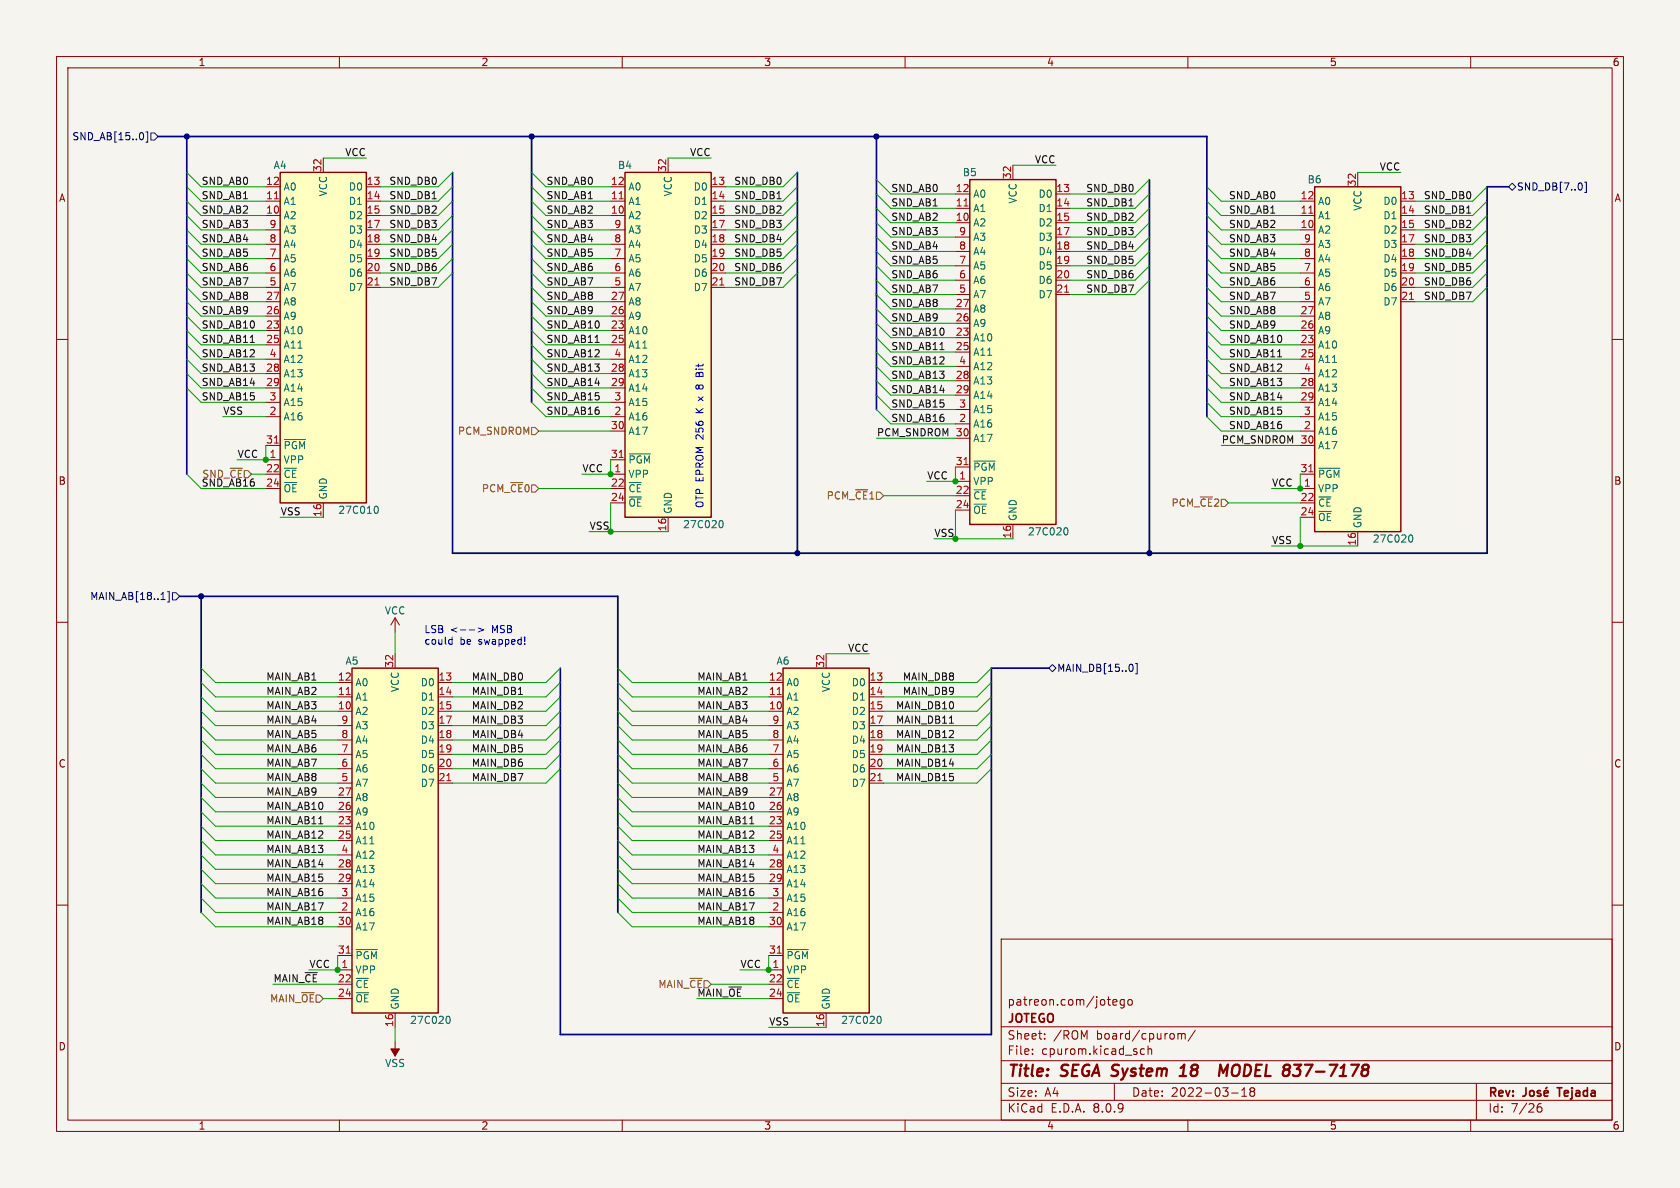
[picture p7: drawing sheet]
<svg xmlns="http://www.w3.org/2000/svg" width="297mm" height="210mm" viewBox="0 0 297 210" stroke-linecap="round" stroke-linejoin="round" font-family="sans-serif">
<defs><g id="words">
<g font-size="2.8" fill="#840000">
<text x="178" y="190.9">Title:</text>
<text x="187.7" y="190.9">SEGA System</text>
<text x="210.3" y="190.9">18</text>
<text x="218.8" y="190.9">MODEL</text>
<text x="230.9" y="190.9">837-7178</text>
</g>
<g font-size="2.1" fill="#840000">
<text x="178" y="178">patreon.com/jotego</text>
<text x="178" y="184">Sheet:</text>
<text x="178" y="181.2">JOTEGO</text>
<text x="186.2" y="184">/ROM</text>
<text x="193.9" y="184">board/cpurom/</text>
<text x="178" y="186.7">File:</text>
<text x="184.1" y="186.7">cpurom.kicad_sch</text>
<text x="178" y="196.9">KiCad</text>
<text x="178" y="194.1">Size:</text>
<text x="184.7" y="194.1">A4</text>
<text x="185.7" y="196.9">E.D.A.</text>
<text x="193.3" y="196.9">8.0.9</text>
<text x="200" y="194.1">Date:</text>
<text x="207" y="194.1">2022-03-18</text>
<text x="263" y="194.3">Rev:</text>
<text x="263" y="196.9">Id:</text>
<text x="267.1" y="196.9">7/26</text>
<text x="276.1" y="194.3">Tejada</text>
</g>
<g font-size="1.8" fill="#840000">
<text x="35" y="11.9">1</text>
<text x="85" y="11.9">2</text>
<text x="135" y="11.9">3</text>
<text x="185" y="11.9">4</text>
<text x="235" y="11.9">5</text>
<text x="285" y="11.9">6</text>
<text x="10.3" y="35.9">A</text>
<text x="285.3" y="35.9">A</text>
<text x="10.3" y="85.9">B</text>
<text x="285.3" y="85.9">B</text>
<text x="10.3" y="135.9">C</text>
<text x="285.3" y="135.9">C</text>
<text x="10.3" y="185.9">D</text>
<text x="285.3" y="185.9">D</text>
<text x="35" y="199.9">1</text>
<text x="85" y="199.9">2</text>
<text x="135" y="199.9">3</text>
<text x="185" y="199.9">4</text>
<text x="235" y="199.9">5</text>
<text x="285" y="199.9">6</text>
</g>
<g font-size="1.8" fill="#000084">
<text x="12.7" y="25">SND_AB[15..0]</text>
<text x="268.1" y="33.9">SND_DB[7..0]</text>
<text x="15.8" y="106.3">MAIN_AB[18..1]</text>
<text x="186.8" y="119">MAIN_DB[15..0]</text>
</g>
<g font-size="1.8" fill="#0f0f0f">
<text x="60.9" y="27.7">VCC</text>
<text x="121.9" y="27.7">VCC</text>
<text x="182.9" y="28.9">VCC</text>
<text x="35.6" y="35.3">SND_AB1</text>
<text x="35.6" y="32.8">SND_AB0</text>
<text x="68.7" y="32.8">SND_DB0</text>
<text x="68.7" y="35.3">SND_DB1</text>
<text x="96.5" y="35.3">SND_AB1</text>
<text x="96.5" y="32.8">SND_AB0</text>
<text x="129.7" y="32.8">SND_DB0</text>
<text x="129.7" y="35.3">SND_DB1</text>
<text x="157.5" y="34">SND_AB0</text>
<text x="191.9" y="34">SND_DB0</text>
<text x="217.2" y="35.3">SND_AB0</text>
<text x="243.8" y="30.2">VCC</text>
<text x="251.6" y="35.3">SND_DB0</text>
<text x="35.6" y="37.8">SND_AB2</text>
<text x="35.6" y="40.4">SND_AB3</text>
<text x="68.7" y="37.8">SND_DB2</text>
<text x="68.7" y="40.4">SND_DB3</text>
<text x="96.5" y="37.8">SND_AB2</text>
<text x="96.5" y="40.4">SND_AB3</text>
<text x="129.7" y="37.8">SND_DB2</text>
<text x="129.7" y="40.4">SND_DB3</text>
<text x="157.5" y="39.1">SND_AB2</text>
<text x="157.5" y="41.6">SND_AB3</text>
<text x="157.5" y="36.6">SND_AB1</text>
<text x="191.9" y="39.1">SND_DB2</text>
<text x="191.9" y="41.6">SND_DB3</text>
<text x="191.9" y="36.6">SND_DB1</text>
<text x="217.2" y="40.4">SND_AB2</text>
<text x="217.2" y="37.8">SND_AB1</text>
<text x="251.6" y="37.8">SND_DB1</text>
<text x="251.6" y="40.4">SND_DB2</text>
<text x="35.6" y="42.9">SND_AB4</text>
<text x="35.6" y="48">SND_AB6</text>
<text x="35.6" y="45.5">SND_AB5</text>
<text x="68.7" y="48">SND_DB6</text>
<text x="68.7" y="42.9">SND_DB4</text>
<text x="68.7" y="45.5">SND_DB5</text>
<text x="96.5" y="45.5">SND_AB5</text>
<text x="96.5" y="42.9">SND_AB4</text>
<text x="96.5" y="48">SND_AB6</text>
<text x="129.7" y="45.5">SND_DB5</text>
<text x="129.7" y="48">SND_DB6</text>
<text x="129.7" y="42.9">SND_DB4</text>
<text x="157.5" y="44.2">SND_AB4</text>
<text x="157.5" y="46.7">SND_AB5</text>
<text x="191.9" y="44.2">SND_DB4</text>
<text x="191.9" y="46.7">SND_DB5</text>
<text x="217.2" y="42.9">SND_AB3</text>
<text x="217.2" y="48">SND_AB5</text>
<text x="217.2" y="45.5">SND_AB4</text>
<text x="251.6" y="42.9">SND_DB3</text>
<text x="251.6" y="48">SND_DB5</text>
<text x="251.6" y="45.5">SND_DB4</text>
<text x="35.6" y="53.1">SND_AB8</text>
<text x="35.6" y="50.5">SND_AB7</text>
<text x="68.7" y="50.5">SND_DB7</text>
<text x="96.5" y="50.5">SND_AB7</text>
<text x="96.5" y="53.1">SND_AB8</text>
<text x="129.7" y="50.5">SND_DB7</text>
<text x="157.5" y="51.8">SND_AB7</text>
<text x="157.5" y="49.3">SND_AB6</text>
<text x="191.9" y="51.8">SND_DB7</text>
<text x="191.9" y="49.3">SND_DB6</text>
<text x="217.2" y="53.1">SND_AB7</text>
<text x="217.2" y="50.5">SND_AB6</text>
<text x="251.6" y="53.1">SND_DB7</text>
<text x="251.6" y="50.5">SND_DB6</text>
<text x="35.6" y="55.6">SND_AB9</text>
<text x="35.6" y="58.2">SND_AB10</text>
<text x="96.5" y="55.6">SND_AB9</text>
<text x="96.5" y="58.2">SND_AB10</text>
<text x="157.5" y="54.3">SND_AB8</text>
<text x="157.5" y="56.9">SND_AB9</text>
<text x="157.5" y="59.4">SND_AB10</text>
<text x="217.2" y="58.2">SND_AB9</text>
<text x="217.2" y="55.6">SND_AB8</text>
<text x="35.6" y="63.2">SND_AB12</text>
<text x="35.6" y="65.8">SND_AB13</text>
<text x="35.6" y="60.7">SND_AB11</text>
<text x="96.5" y="63.2">SND_AB12</text>
<text x="96.5" y="60.7">SND_AB11</text>
<text x="96.5" y="65.8">SND_AB13</text>
<text x="157.5" y="64.5">SND_AB12</text>
<text x="157.5" y="62">SND_AB11</text>
<text x="217.2" y="63.2">SND_AB11</text>
<text x="217.2" y="65.8">SND_AB12</text>
<text x="217.2" y="60.7">SND_AB10</text>
<text x="35.6" y="68.3">SND_AB14</text>
<text x="35.6" y="70.9">SND_AB15</text>
<text x="96.5" y="68.3">SND_AB14</text>
<text x="96.5" y="70.9">SND_AB15</text>
<text x="157.5" y="67">SND_AB13</text>
<text x="157.5" y="69.6">SND_AB14</text>
<text x="217.2" y="68.3">SND_AB13</text>
<text x="217.2" y="70.9">SND_AB14</text>
<text x="39.4" y="73.4">VSS</text>
<text x="96.5" y="73.4">SND_AB16</text>
<text x="154.9" y="77.2">PCM_SNDROM 30</text>
<text x="157.5" y="74.7">SND_AB16</text>
<text x="157.5" y="72.1">SND_AB15</text>
<text x="217.2" y="73.4">SND_AB15</text>
<text x="217.2" y="75.9">SND_AB16</text>
<text x="41.9" y="81">VCC</text>
<text x="102.9" y="83.6">VCC</text>
<text x="215.9" y="78.5">PCM_SNDROM 30</text>
<text x="35.6" y="86.1">SND_AB16</text>
<text x="163.8" y="84.8">VCC</text>
<text x="224.8" y="86.1">VCC</text>
<text x="49.5" y="91.2">VSS</text>
<text x="104.1" y="93.7">VSS</text>
<text x="165.1" y="95">VSS</text>
<text x="224.8" y="96.3">VSS</text>
<text x="149.8" y="115.3">VCC</text>
<text x="47" y="122.9">MAIN_AB2</text>
<text x="47" y="125.5">MAIN_AB3</text>
<text x="47" y="120.4">MAIN_AB1</text>
<text x="83.3" y="125.5">MAIN_DB2</text>
<text x="83.3" y="122.9">MAIN_DB1</text>
<text x="83.3" y="120.4">MAIN_DB0</text>
<text x="123.2" y="125.5">MAIN_AB3</text>
<text x="123.2" y="120.4">MAIN_AB1</text>
<text x="123.2" y="122.9">MAIN_AB2</text>
<text x="158.3" y="125.5">MAIN_DB10</text>
<text x="159.5" y="122.9">MAIN_DB9</text>
<text x="159.5" y="120.4">MAIN_DB8</text>
<text x="47" y="128">MAIN_AB4</text>
<text x="47" y="130.5">MAIN_AB5</text>
<text x="83.3" y="130.5">MAIN_DB4</text>
<text x="83.3" y="128">MAIN_DB3</text>
<text x="123.2" y="130.5">MAIN_AB5</text>
<text x="123.2" y="128">MAIN_AB4</text>
<text x="158.3" y="130.5">MAIN_DB12</text>
<text x="158.3" y="128">MAIN_DB11</text>
<text x="47" y="133.1">MAIN_AB6</text>
<text x="47" y="135.6">MAIN_AB7</text>
<text x="83.3" y="133.1">MAIN_DB5</text>
<text x="83.3" y="135.6">MAIN_DB6</text>
<text x="123.2" y="135.6">MAIN_AB7</text>
<text x="123.2" y="133.1">MAIN_AB6</text>
<text x="158.3" y="133.1">MAIN_DB13</text>
<text x="158.3" y="135.6">MAIN_DB14</text>
<text x="47" y="140.7">MAIN_AB9</text>
<text x="47" y="143.2">MAIN_AB10</text>
<text x="47" y="138.2">MAIN_AB8</text>
<text x="83.3" y="138.2">MAIN_DB7</text>
<text x="123.2" y="143.2">MAIN_AB10</text>
<text x="123.2" y="138.2">MAIN_AB8</text>
<text x="123.2" y="140.7">MAIN_AB9</text>
<text x="158.3" y="138.2">MAIN_DB15</text>
<text x="47" y="148.3">MAIN_AB12</text>
<text x="47" y="145.8">MAIN_AB11</text>
<text x="123.2" y="148.3">MAIN_AB12</text>
<text x="123.2" y="145.8">MAIN_AB11</text>
<text x="47" y="153.4">MAIN_AB14</text>
<text x="47" y="150.9">MAIN_AB13</text>
<text x="47" y="155.9">MAIN_AB15</text>
<text x="123.2" y="153.4">MAIN_AB14</text>
<text x="123.2" y="150.9">MAIN_AB13</text>
<text x="123.2" y="155.9">MAIN_AB15</text>
<text x="47" y="158.5">MAIN_AB16</text>
<text x="47" y="161">MAIN_AB17</text>
<text x="123.2" y="161">MAIN_AB17</text>
<text x="123.2" y="158.5">MAIN_AB16</text>
<text x="47" y="163.6">MAIN_AB18</text>
<text x="123.2" y="163.6">MAIN_AB18</text>
<text x="48.3" y="173.7">MAIN_~{CE}</text>
<text x="54.6" y="171.2">VCC</text>
<text x="130.8" y="171.2">VCC</text>
<text x="116.3" y="174.9">MAIN_~{CE}</text>
<text x="123.2" y="176.3">MAIN_~{OE}</text>
<text x="135.9" y="181.3">VSS</text>
</g>
<g font-size="1.8" fill="#a90000">
<text x="46.9" y="35.3">11</text>
<text x="46.9" y="32.8">12</text>
<text x="56.9" y="30.5" transform="rotate(-90 56.9 30.5)">32</text>
<text x="64.7" y="32.8">13</text>
<text x="64.7" y="35.3">14</text>
<text x="107.9" y="35.3">11</text>
<text x="107.9" y="32.8">12</text>
<text x="117.9" y="30.5" transform="rotate(-90 117.9 30.5)">32</text>
<text x="125.7" y="32.8">13</text>
<text x="125.7" y="35.3">14</text>
<text x="168.9" y="34">12</text>
<text x="178.8" y="31.8" transform="rotate(-90 178.8 31.8)">32</text>
<text x="186.6" y="34">13</text>
<text x="229.8" y="35.3">12</text>
<text x="239.8" y="33.1" transform="rotate(-90 239.8 33.1)">32</text>
<text x="247.6" y="35.3">13</text>
<text x="46.9" y="37.8">10</text>
<text x="47.6" y="40.4">9</text>
<text x="64.7" y="37.8">15</text>
<text x="64.7" y="40.4">17</text>
<text x="107.9" y="37.8">10</text>
<text x="108.5" y="40.4">9</text>
<text x="125.7" y="37.8">15</text>
<text x="125.7" y="40.4">17</text>
<text x="168.9" y="39.1">10</text>
<text x="168.9" y="36.6">11</text>
<text x="169.5" y="41.7">9</text>
<text x="186.6" y="36.6">14</text>
<text x="186.6" y="39.1">15</text>
<text x="186.6" y="41.7">17</text>
<text x="229.8" y="40.4">10</text>
<text x="229.8" y="37.8">11</text>
<text x="247.6" y="37.8">14</text>
<text x="247.6" y="40.4">15</text>
<text x="47.6" y="45.5">7</text>
<text x="47.6" y="42.9">8</text>
<text x="64.7" y="42.9">18</text>
<text x="64.7" y="45.5">19</text>
<text x="108.5" y="45.5">7</text>
<text x="108.5" y="42.9">8</text>
<text x="125.7" y="42.9">18</text>
<text x="125.7" y="45.5">19</text>
<text x="169.5" y="46.7">7</text>
<text x="169.5" y="44.2">8</text>
<text x="186.6" y="44.2">18</text>
<text x="186.6" y="46.7">19</text>
<text x="230.4" y="45.5">8</text>
<text x="230.4" y="42.9">9</text>
<text x="247.6" y="42.9">17</text>
<text x="247.6" y="45.5">18</text>
<text x="46.9" y="53.1">27</text>
<text x="47.6" y="50.5">5</text>
<text x="47.6" y="48">6</text>
<text x="64.7" y="48">20</text>
<text x="64.7" y="50.5">21</text>
<text x="107.9" y="53.1">27</text>
<text x="108.5" y="50.5">5</text>
<text x="108.5" y="48">6</text>
<text x="125.7" y="48">20</text>
<text x="125.7" y="50.5">21</text>
<text x="169.5" y="51.8">5</text>
<text x="169.5" y="49.3">6</text>
<text x="186.6" y="49.3">20</text>
<text x="186.6" y="51.8">21</text>
<text x="230.4" y="53.1">5</text>
<text x="230.4" y="50.5">6</text>
<text x="230.4" y="48">7</text>
<text x="247.6" y="48">19</text>
<text x="247.6" y="50.5">20</text>
<text x="247.6" y="53.1">21</text>
<text x="46.9" y="58.2">23</text>
<text x="46.9" y="55.6">26</text>
<text x="107.9" y="58.2">23</text>
<text x="107.9" y="55.6">26</text>
<text x="168.9" y="59.4">23</text>
<text x="168.9" y="56.9">26</text>
<text x="168.9" y="54.4">27</text>
<text x="229.8" y="58.2">26</text>
<text x="229.8" y="55.6">27</text>
<text x="46.9" y="60.7">25</text>
<text x="46.9" y="65.8">28</text>
<text x="47.6" y="63.2">4</text>
<text x="107.9" y="60.7">25</text>
<text x="107.9" y="65.8">28</text>
<text x="108.5" y="63.2">4</text>
<text x="168.9" y="62">25</text>
<text x="169.5" y="64.5">4</text>
<text x="229.8" y="60.7">23</text>
<text x="229.8" y="63.2">25</text>
<text x="230.4" y="65.8">4</text>
<text x="46.9" y="68.3">29</text>
<text x="47.6" y="70.9">3</text>
<text x="107.9" y="68.3">29</text>
<text x="108.5" y="70.9">3</text>
<text x="168.9" y="67.1">28</text>
<text x="168.9" y="69.6">29</text>
<text x="229.8" y="68.3">28</text>
<text x="229.8" y="70.9">29</text>
<text x="47.6" y="73.4">2</text>
<text x="107.9" y="75.9">30</text>
<text x="108.5" y="73.4">2</text>
<text x="169.5" y="74.7">2</text>
<text x="169.5" y="72.1">3</text>
<text x="230.4" y="75.9">2</text>
<text x="230.4" y="73.4">3</text>
<text x="46.9" y="83.6">22</text>
<text x="46.9" y="78.5">31</text>
<text x="47.6" y="81">1</text>
<text x="107.9" y="81">31</text>
<text x="108.5" y="83.6">1</text>
<text x="168.9" y="82.3">31</text>
<text x="229.8" y="83.6">31</text>
<text x="46.9" y="86.1">24</text>
<text x="107.9" y="86.1">22</text>
<text x="107.9" y="88.6">24</text>
<text x="168.9" y="87.4">22</text>
<text x="168.9" y="89.9">24</text>
<text x="169.5" y="84.8">1</text>
<text x="229.8" y="88.6">22</text>
<text x="230.4" y="86.1">1</text>
<text x="56.9" y="91.5" transform="rotate(-90 56.9 91.5)">16</text>
<text x="117.9" y="94" transform="rotate(-90 117.9 94)">16</text>
<text x="178.8" y="95.3" transform="rotate(-90 178.8 95.3)">16</text>
<text x="229.8" y="91.2">24</text>
<text x="239.8" y="96.6" transform="rotate(-90 239.8 96.6)">16</text>
<text x="69.6" y="118.2" transform="rotate(-90 69.6 118.2)">32</text>
<text x="145.8" y="118.2" transform="rotate(-90 145.8 118.2)">32</text>
<text x="59.6" y="125.5">10</text>
<text x="59.6" y="122.9">11</text>
<text x="59.6" y="120.4">12</text>
<text x="77.4" y="120.4">13</text>
<text x="77.4" y="122.9">14</text>
<text x="77.4" y="125.5">15</text>
<text x="135.8" y="125.5">10</text>
<text x="135.8" y="122.9">11</text>
<text x="135.8" y="120.4">12</text>
<text x="153.6" y="120.4">13</text>
<text x="153.6" y="122.9">14</text>
<text x="153.6" y="125.5">15</text>
<text x="60.3" y="130.6">8</text>
<text x="60.3" y="128">9</text>
<text x="77.4" y="128">17</text>
<text x="77.4" y="130.6">18</text>
<text x="136.5" y="130.6">8</text>
<text x="136.5" y="128">9</text>
<text x="153.6" y="128">17</text>
<text x="153.6" y="130.6">18</text>
<text x="60.3" y="135.6">6</text>
<text x="60.3" y="133.1">7</text>
<text x="77.4" y="133.1">19</text>
<text x="77.4" y="135.6">20</text>
<text x="136.5" y="135.6">6</text>
<text x="136.5" y="133.1">7</text>
<text x="153.6" y="133.1">19</text>
<text x="153.6" y="135.6">20</text>
<text x="59.6" y="143.3">26</text>
<text x="59.6" y="140.7">27</text>
<text x="60.3" y="138.2">5</text>
<text x="77.4" y="138.2">21</text>
<text x="135.8" y="143.3">26</text>
<text x="135.8" y="140.7">27</text>
<text x="136.5" y="138.2">5</text>
<text x="153.6" y="138.2">21</text>
<text x="59.6" y="145.8">23</text>
<text x="59.6" y="148.3">25</text>
<text x="135.8" y="145.8">23</text>
<text x="135.8" y="148.3">25</text>
<text x="59.6" y="153.4">28</text>
<text x="59.6" y="156">29</text>
<text x="60.3" y="150.9">4</text>
<text x="135.8" y="153.4">28</text>
<text x="135.8" y="156">29</text>
<text x="136.5" y="150.9">4</text>
<text x="60.3" y="161">2</text>
<text x="60.3" y="158.5">3</text>
<text x="136.5" y="161">2</text>
<text x="136.5" y="158.5">3</text>
<text x="59.6" y="163.6">30</text>
<text x="135.8" y="163.6">30</text>
<text x="59.6" y="173.7">22</text>
<text x="59.6" y="168.7">31</text>
<text x="60.3" y="171.2">1</text>
<text x="135.8" y="173.7">22</text>
<text x="135.8" y="168.7">31</text>
<text x="136.5" y="171.2">1</text>
<text x="59.6" y="176.3">24</text>
<text x="135.8" y="176.3">24</text>
<text x="69.6" y="181.7" transform="rotate(-90 69.6 181.7)">16</text>
<text x="145.8" y="181.7" transform="rotate(-90 145.8 181.7)">16</text>
</g>
<g font-size="1.8" fill="#006464">
<text x="48.3" y="30.1">A4</text>
<text x="50" y="33.9">A0</text>
<text x="58" y="34.8" transform="rotate(-90 58 34.8)">VCC</text>
<text x="61.6" y="33.9">D0</text>
<text x="109.1" y="30.1">B4</text>
<text x="111" y="33.9">A0</text>
<text x="119" y="34.8" transform="rotate(-90 119 34.8)">VCC</text>
<text x="122.5" y="33.9">D0</text>
<text x="170.1" y="31.3">B5</text>
<text x="172" y="35.2">A0</text>
<text x="183.5" y="35.2">D0</text>
<text x="231.1" y="32.6">B6</text>
<text x="50" y="39">A2</text>
<text x="50" y="36.4">A1</text>
<text x="50" y="41.5">A3</text>
<text x="61.6" y="36.4">D1</text>
<text x="61.6" y="39">D2</text>
<text x="61.6" y="41.5">D3</text>
<text x="111" y="39">A2</text>
<text x="111" y="36.4">A1</text>
<text x="111" y="41.5">A3</text>
<text x="122.5" y="36.4">D1</text>
<text x="122.5" y="39">D2</text>
<text x="122.5" y="41.5">D3</text>
<text x="172" y="40.2">A2</text>
<text x="172" y="37.7">A1</text>
<text x="179.9" y="36.1" transform="rotate(-90 179.9 36.1)">VCC</text>
<text x="183.5" y="37.7">D1</text>
<text x="183.5" y="40.2">D2</text>
<text x="232.9" y="41.5">A2</text>
<text x="232.9" y="39">A1</text>
<text x="232.9" y="36.4">A0</text>
<text x="240.9" y="37.4" transform="rotate(-90 240.9 37.4)">VCC</text>
<text x="244.5" y="36.4">D0</text>
<text x="244.5" y="39">D1</text>
<text x="244.5" y="41.5">D2</text>
<text x="50" y="46.6">A5</text>
<text x="50" y="44">A4</text>
<text x="61.6" y="44">D4</text>
<text x="61.6" y="46.6">D5</text>
<text x="111" y="46.6">A5</text>
<text x="111" y="44">A4</text>
<text x="122.5" y="44">D4</text>
<text x="122.5" y="46.6">D5</text>
<text x="172" y="47.9">A5</text>
<text x="172" y="45.3">A4</text>
<text x="172" y="42.8">A3</text>
<text x="183.5" y="42.8">D3</text>
<text x="183.5" y="45.3">D4</text>
<text x="183.5" y="47.9">D5</text>
<text x="232.9" y="46.6">A4</text>
<text x="232.9" y="44">A3</text>
<text x="244.5" y="44">D3</text>
<text x="244.5" y="46.6">D4</text>
<text x="50" y="51.7">A7</text>
<text x="50" y="49.1">A6</text>
<text x="61.6" y="49.1">D6</text>
<text x="61.6" y="51.7">D7</text>
<text x="111" y="51.7">A7</text>
<text x="111" y="49.1">A6</text>
<text x="122.5" y="49.1">D6</text>
<text x="122.5" y="51.7">D7</text>
<text x="172" y="52.9">A7</text>
<text x="172" y="50.4">A6</text>
<text x="183.5" y="50.4">D6</text>
<text x="183.5" y="52.9">D7</text>
<text x="232.9" y="51.7">A6</text>
<text x="232.9" y="49.1">A5</text>
<text x="244.5" y="49.1">D5</text>
<text x="244.5" y="51.7">D6</text>
<text x="50" y="59.3">A10</text>
<text x="50" y="56.7">A9</text>
<text x="50" y="54.2">A8</text>
<text x="111" y="59.3">A10</text>
<text x="111" y="56.7">A9</text>
<text x="111" y="54.2">A8</text>
<text x="172" y="58">A9</text>
<text x="172" y="55.5">A8</text>
<text x="232.9" y="59.3">A9</text>
<text x="232.9" y="56.7">A8</text>
<text x="232.9" y="54.2">A7</text>
<text x="244.5" y="54.2">D7</text>
<text x="50" y="61.8">A11</text>
<text x="50" y="64.4">A12</text>
<text x="111" y="61.8">A11</text>
<text x="111" y="64.4">A12</text>
<text x="172" y="60.6">A10</text>
<text x="172" y="63.1">A11</text>
<text x="172" y="65.6">A12</text>
<text x="232.9" y="61.8">A10</text>
<text x="232.9" y="64.4">A11</text>
<text x="50" y="66.9">A13</text>
<text x="50" y="69.4">A14</text>
<text x="50" y="72">A15</text>
<text x="111" y="66.9">A13</text>
<text x="111" y="69.4">A14</text>
<text x="111" y="72">A15</text>
<text x="172" y="68.2">A13</text>
<text x="172" y="70.7">A14</text>
<text x="232.9" y="69.4">A13</text>
<text x="232.9" y="72">A14</text>
<text x="232.9" y="66.9">A12</text>
<text x="50" y="74.5">A16</text>
<text x="111" y="74.5">A16</text>
<text x="111" y="77.1">A17</text>
<text x="172" y="75.8">A16</text>
<text x="172" y="73.3">A15</text>
<text x="232.9" y="77.1">A16</text>
<text x="232.9" y="74.5">A15</text>
<text x="50" y="82.1">VPP</text>
<text x="50" y="79.6">~{PGM}</text>
<text x="111" y="82.1">~{PGM}</text>
<text x="172" y="78.3">A17</text>
<text x="172" y="83.4">~{PGM}</text>
<text x="232.9" y="79.6">A17</text>
<text x="50" y="84.7">~{CE}</text>
<text x="50" y="87.2">~{OE}</text>
<text x="58" y="88.4" transform="rotate(-90 58 88.4)">GND</text>
<text x="111" y="84.7">VPP</text>
<text x="111" y="87.2">~{CE}</text>
<text x="111" y="89.8">~{OE}</text>
<text x="172" y="86">VPP</text>
<text x="172" y="88.5">~{CE}</text>
<text x="232.9" y="87.2">VPP</text>
<text x="232.9" y="89.8">~{CE}</text>
<text x="232.9" y="84.7">~{PGM}</text>
<text x="59.7" y="91">27C010</text>
<text x="119" y="90.9" transform="rotate(-90 119 90.9)">GND</text>
<text x="120.7" y="93.6">27C020</text>
<text x="172" y="91">~{OE}</text>
<text x="179.9" y="92.2" transform="rotate(-90 179.9 92.2)">GND</text>
<text x="181.6" y="94.8">27C020</text>
<text x="232.9" y="92.3">~{OE}</text>
<text x="240.9" y="93.5" transform="rotate(-90 240.9 93.5)">GND</text>
<text x="242.6" y="96.1">27C020</text>
<text x="67.9" y="108.8">VCC</text>
<text x="61" y="117.7">A5</text>
<text x="137.2" y="117.7">A6</text>
<text x="62.7" y="124.1">A1</text>
<text x="62.7" y="121.5">A0</text>
<text x="70.7" y="122.4" transform="rotate(-90 70.7 122.4)">VCC</text>
<text x="74.3" y="121.5">D0</text>
<text x="74.3" y="124.1">D1</text>
<text x="138.9" y="124.1">A1</text>
<text x="138.9" y="121.5">A0</text>
<text x="146.9" y="122.4" transform="rotate(-90 146.9 122.4)">VCC</text>
<text x="150.5" y="121.5">D0</text>
<text x="150.5" y="124.1">D1</text>
<text x="62.7" y="126.6">A2</text>
<text x="62.7" y="131.7">A4</text>
<text x="62.7" y="129.1">A3</text>
<text x="74.3" y="126.6">D2</text>
<text x="74.3" y="129.1">D3</text>
<text x="74.3" y="131.7">D4</text>
<text x="138.9" y="126.6">A2</text>
<text x="138.9" y="131.7">A4</text>
<text x="138.9" y="129.1">A3</text>
<text x="150.5" y="126.6">D2</text>
<text x="150.5" y="129.1">D3</text>
<text x="150.5" y="131.7">D4</text>
<text x="62.7" y="136.8">A6</text>
<text x="62.7" y="134.2">A5</text>
<text x="74.3" y="134.2">D5</text>
<text x="74.3" y="136.8">D6</text>
<text x="138.9" y="136.8">A6</text>
<text x="138.9" y="134.2">A5</text>
<text x="150.5" y="134.2">D5</text>
<text x="150.5" y="136.8">D6</text>
<text x="62.7" y="141.8">A8</text>
<text x="62.7" y="139.3">A7</text>
<text x="74.3" y="139.3">D7</text>
<text x="138.9" y="141.8">A8</text>
<text x="138.9" y="139.3">A7</text>
<text x="150.5" y="139.3">D7</text>
<text x="62.7" y="146.9">A10</text>
<text x="62.7" y="149.5">A11</text>
<text x="62.7" y="144.4">A9</text>
<text x="138.9" y="146.9">A10</text>
<text x="138.9" y="149.5">A11</text>
<text x="138.9" y="144.4">A9</text>
<text x="62.7" y="154.5">A13</text>
<text x="62.7" y="152">A12</text>
<text x="138.9" y="154.5">A13</text>
<text x="138.9" y="152">A12</text>
<text x="62.7" y="157.1">A14</text>
<text x="62.7" y="159.6">A15</text>
<text x="138.9" y="157.1">A14</text>
<text x="138.9" y="159.6">A15</text>
<text x="62.7" y="162.2">A16</text>
<text x="62.7" y="164.7">A17</text>
<text x="138.9" y="162.2">A16</text>
<text x="138.9" y="164.7">A17</text>
<text x="62.7" y="172.3">VPP</text>
<text x="62.7" y="169.8">~{PGM}</text>
<text x="138.9" y="172.3">VPP</text>
<text x="138.9" y="169.8">~{PGM}</text>
<text x="62.7" y="174.9">~{CE}</text>
<text x="62.7" y="177.4">~{OE}</text>
<text x="70.7" y="178.6" transform="rotate(-90 70.7 178.6)">GND</text>
<text x="138.9" y="174.9">~{CE}</text>
<text x="138.9" y="177.4">~{OE}</text>
<text x="146.9" y="178.6" transform="rotate(-90 146.9 178.6)">GND</text>
<text x="72.4" y="181.2">27C020</text>
<text x="148.6" y="181.2">27C020</text>
<text x="68" y="188.8">VSS</text>
</g>
<g font-size="1.8" fill="#0000c2">
<text x="124.5" y="65.7" transform="rotate(-90 124.5 65.7)">Bit</text>
<text x="124.5" y="70.3" transform="rotate(-90 124.5 70.3)">x</text>
<text x="124.5" y="68.1" transform="rotate(-90 124.5 68.1)">8</text>
<text x="124.5" y="72.7" transform="rotate(-90 124.5 72.7)">K</text>
<text x="124.5" y="89.9" transform="rotate(-90 124.5 89.9)">OTP EPROM 256</text>
<text x="74.9" y="112">LSB</text>
<text x="79.6" y="112">&lt;--&gt;</text>
<text x="87.1" y="112">MSB</text>
<text x="74.9" y="114.1">could</text>
<text x="81.3" y="114.1">be</text>
<text x="84.7" y="114.1">swapped!</text>
</g>
<g font-size="1.8" fill="#725600">
<text x="80.9" y="77.1">PCM_SNDROM</text>
<text x="35.7" y="84.7">SND_~{CE}</text>
<text x="85.1" y="87.2">PCM_~{CE}0</text>
<text x="146" y="88.5">PCM_~{CE}1</text>
<text x="207" y="89.8">PCM_~{CE}2</text>
<text x="47.7" y="177.4">MAIN_~{OE}</text>
</g>
</g></defs>
<path d="M0 0h297v210h-297z" fill="#f5f4ef" stroke="#f5f4ef" stroke-width=".18"/>
<g fill="none" stroke="#840000" stroke-width=".18">
<path d="M10 10h277v190h-277zM12 12h273v186h-273zM60 10v2M110 10v2M160 10v2M210 10v2M260 10v2M10 60h2M285 60h2M10 110h2M285 110h2M10 160h2"/>
<path d="M177 166h108v32h-108zM196.7 177.2l.8-.1-.1-.3-.4-.1-.3 .2 .1 .7h.6M198.7 176.8l-.4-.1-.3 .3v.4l.2 .2h.5M198.7 176.7v1.2l-.2 .3-.4-.1M199.5 176.8l.4-.1 .3 .3v.4l-.3 .3-.4-.1-.1-.2v-.4zM285 160h2M60 198v2M110 198v2M160 198v2M177 194.5h108M177 191.5h108M177 187.5h108"/>
<path d="M177 181.5h108M182.5 186.3v.1M182.5 185.5v.1M184.7 183.6v.1M184.7 182.8v.1M197 191.5v3M202.3 185.5l-.4-.1-.3 .3v.4l.1 .2h.6M203 185.5l.2-.1 .3 .1 .1 .9M203 184.9v1.5M208.2 182.7v1M208.2 182.8l.5-.1 .2 .2M208.9 182.9l.2-.2 .4 .1v.9"/>
<path d="M208.9 182.9v.8M210 198v2M211.3 182.1l-1.3 2M217.7 193.2h1.2M219.5 193.8h.9M219.5 192.7l.5-.4v1.5M221.2 192.9l-.2 .3v.5l.2 .1 .5-.1 .1-.2-.1-.4-.2-.2M221.2 192.9l-.2-.2 .2-.4 .5 .1 .1 .2-.3 .3M221.2 192.9h.3M260 198v2M261 191.5v6.5M271.7 196l.3-.3h.5l.1 .3v.3l-.3 .3-.4-.1-.2-.2"/>
<path d="M272.5 195.1a.59 .59 0 0 0-.8 .6"/>
</g>
<path d="M269.8 192.3v1.1a.48 .48 0 0 1-.6 .4M270.6 192.9l.3-.1 .3 .3v.4l-.3 .3-.3-.1-.2-.2v-.4zM272.3 192.9l-.3-.1-.2 .2v.2l.5 .2v.3h-.5M273 193.3l.7-.2-.1-.2-.4-.1-.2 .2 .1 .7h.5M273.5 192.2l-.2 .2M275.3 192.3h.8" fill="none" stroke="#840000" stroke-width=".3"/>
<path d="M208.5 190.2h1.2M208.7 188.8l.7-.6-.3 2M215.5 190.2l.2-2 .5 1.4 .9-1.4-.3 2M218 188.5a1.5 1.5 0 0 0 0 1.6l.2 .1M228.8 188.2h1.2l-.7 .8M229.7 189.1l.2 .3-.2 .6" fill="none" stroke="#840000" stroke-width=".4"/>
<path d="M232.4 33h15.2v61h-15.2z" fill="#ffffc2"/>
<path d="M232.4 33h15.2v61h-15.2z" fill="none" stroke="#840000" stroke-width=".25"/>
<g fill="none" stroke="#840000" stroke-width=".18">
<path d="M229.9 38.1h2.5M229.9 35.6h2.5M240 30.5v2.5M247.6 38.1h2.6M247.6 35.6h2.6M229.9 40.6h2.5M229.9 43.2h2.5M229.9 45.7h2.5M229.9 48.3h2.5M229.9 50.8h2.5M229.9 53.3h2.5M229.9 58.4h2.5"/>
<path d="M229.9 55.9h2.5M247.6 40.6h2.6M247.6 43.2h2.6M247.6 45.7h2.6M247.6 48.3h2.6M247.6 50.8h2.6M247.6 53.3h2.6M229.9 76.2h2.5M229.9 61h2.5M229.9 63.5h2.5M229.9 68.6h2.5M229.9 71.1h2.5"/>
<path d="M229.9 73.7h2.5M229.9 78.7h2.5M229.9 66h2.5M229.9 86.4h2.5M229.9 88.9h2.5M229.9 91.4h2.5M229.9 83.8h2.5M240 94v2.5"/>
</g>
<path d="M231.4 37.7h.7M249.2 52.9h.7M231.4 83.4h.7" fill="none" stroke="#a90000" stroke-width=".18"/>
<path d="M233.1 82.8h3.8M249.2 94.6h.1a.68 .68 0 0 1 .5 .6 .68 .68 0 0 1-.5 .6h-.1" fill="none" stroke="#006464" stroke-width=".18"/>
<path d="M171.4 31.8h15.3v60.9h-15.3z" fill="#ffffc2"/>
<path d="M171.4 31.8h15.3v60.9h-15.3z" fill="none" stroke="#840000" stroke-width=".25"/>
<g fill="none" stroke="#840000" stroke-width=".18">
<path d="M168.9 39.4h2.5M168.9 36.8h2.5M168.9 34.3h2.5M179.1 29.2v2.6M186.7 39.4h2.5M186.7 36.8h2.5M186.7 34.3h2.5M168.9 41.9h2.5M168.9 44.5h2.5M168.9 47h2.5M168.9 49.5h2.5M168.9 52.1h2.5"/>
<path d="M168.9 59.7h2.5M168.9 57.2h2.5M168.9 54.6h2.5M186.7 41.9h2.5M186.7 44.5h2.5M186.7 47h2.5M186.7 49.5h2.5M186.7 52.1h2.5M168.9 74.9h2.5M168.9 62.2h2.5M168.9 67.3h2.5M168.9 69.9h2.5"/>
<path d="M168.9 72.4h2.5M168.9 77.5h2.5M168.9 64.8h2.5M168.9 85.1h2.5M168.9 87.6h2.5M168.9 90.2h2.5M168.9 82.6h2.5M179.1 92.7v2.6"/>
</g>
<path d="M170.4 36.4h.7M188.2 51.7h.7M170.4 82.1h.7" fill="none" stroke="#a90000" stroke-width=".18"/>
<path d="M172.2 81.5h3.7M188.3 93.4l.1-.1a.68 .68 0 0 1 .4 .6 .68 .68 0 0 1-.4 .7l-.1-.1" fill="none" stroke="#006464" stroke-width=".18"/>
<path d="M49.5 30.5h15.3v58.4h-15.3z" fill="#ffffc2"/>
<path d="M49.5 30.5h15.3v58.4h-15.3z" fill="none" stroke="#840000" stroke-width=".25"/>
<g fill="none" stroke="#840000" stroke-width=".18">
<path d="M47 38.1h2.5M47 35.6h2.5M47 33h2.5M57.1 27.9v2.6M64.8 38.1h2.5M64.8 35.6h2.5M64.8 33h2.5M47 40.6h2.5M47 43.2h2.5M47 45.7h2.5M47 48.3h2.5M47 50.8h2.5"/>
<path d="M47 58.4h2.5M47 55.9h2.5M47 53.3h2.5M64.8 40.6h2.5M64.8 43.2h2.5M64.8 45.7h2.5M64.8 48.3h2.5M64.8 50.8h2.5M47 73.7h2.5M47 61h2.5M47 66h2.5M47 68.6h2.5"/>
<path d="M47 71.1h2.5M47 78.7h2.5M47 63.5h2.5M47 81.3h2.5M47 83.8h2.5M47 86.4h2.5M57.1 88.9v2.5"/>
</g>
<path d="M48.5 35.1h.7M66.3 50.4h.7M48.5 78.3h.7" fill="none" stroke="#a90000" stroke-width=".18"/>
<path d="M50.3 77.7h3.7M66.3 89.5h.2a.68 .68 0 0 1 .4 .6 .68 .68 0 0 1-.4 .6h-.2" fill="none" stroke="#006464" stroke-width=".18"/>
<path d="M110.5 30.5h15.2v60.9h-15.2z" fill="#ffffc2"/>
<path d="M110.5 30.5h15.2v60.9h-15.2z" fill="none" stroke="#840000" stroke-width=".25"/>
<g fill="none" stroke="#840000" stroke-width=".18">
<path d="M107.9 38.1h2.6M107.9 35.6h2.6M107.9 33h2.6M118.1 27.9v2.6M125.7 38.1h2.6M125.7 35.6h2.6M125.7 33h2.6M107.9 40.6h2.6M107.9 43.2h2.6M107.9 45.7h2.6M107.9 48.3h2.6M107.9 50.8h2.6"/>
<path d="M107.9 58.4h2.6M107.9 55.9h2.6M107.9 53.3h2.6M125.7 40.6h2.6M125.7 43.2h2.6M125.7 45.7h2.6M125.7 48.3h2.6M125.7 50.8h2.6M107.9 73.7h2.6M107.9 61h2.6M107.9 66h2.6M107.9 68.6h2.6"/>
<path d="M107.9 71.1h2.6M107.9 76.2h2.6M107.9 63.5h2.6M107.9 83.8h2.6M107.9 86.4h2.6M107.9 88.9h2.6M107.9 81.3h2.6M118.1 91.4v2.6M69.8 109.2l-.7 1.3M69.8 109.2v2.6M69.8 109.2l.8 1.3"/>
</g>
<path d="M109.5 35.1h.7M127.2 50.4h.8M109.5 80.9h.7" fill="none" stroke="#a90000" stroke-width=".18"/>
<path d="M111.2 80.2h3.8M127.3 92.1l.1-.1a.68 .68 0 0 1 .5 .7 .68 .68 0 0 1-.5 .6l-.1-.1" fill="none" stroke="#006464" stroke-width=".18"/>
<path d="M138.4 118.1h15.3v61h-15.3z" fill="#ffffc2"/>
<path d="M138.4 118.1h15.3v61h-15.3z" fill="none" stroke="#840000" stroke-width=".25"/>
<g fill="none" stroke="#840000" stroke-width=".18">
<path d="M146 115.6v2.5M135.9 125.7h2.5M135.9 123.2h2.5M135.9 120.7h2.5M135.9 128.3h2.5M135.9 130.8h2.5M135.9 133.4h2.5M135.9 135.9h2.5M135.9 138.4h2.5M153.7 125.7h2.5M153.7 123.2h2.5M153.7 120.7h2.5"/>
<path d="M153.7 128.3h2.5M153.7 130.8h2.5M153.7 133.4h2.5M153.7 135.9h2.5M153.7 138.4h2.5M135.9 146.1h2.5M135.9 148.6h2.5M135.9 143.5h2.5M135.9 141h2.5M135.9 153.7h2.5M135.9 156.2h2.5M135.9 158.8h2.5"/>
<path d="M135.9 151.1h2.5M135.9 171.5h2.5M135.9 161.3h2.5M135.9 174h2.5M135.9 176.5h2.5M135.9 163.8h2.5M135.9 168.9h2.5M146 179.1v2.5M69.8 184.2v2.5"/>
</g>
<path d="M137.4 122.8h.7M155.2 138h.7M137.4 168.5h.7" fill="none" stroke="#a90000" stroke-width=".18"/>
<path d="M139.2 167.9h3.7M155.2 179.7l.2-.1a.68 .68 0 0 1 .4 .7 .68 .68 0 0 1-.4 .6h-.2" fill="none" stroke="#006464" stroke-width=".18"/>
<path d="M69.1 185.4h1.5l-.8 1.3z" fill="#840000" stroke="#840000" stroke-width=".18"/>
<path d="M62.2 118.1h15.3v61h-15.3z" fill="#ffffc2"/>
<path d="M62.2 118.1h15.3v61h-15.3z" fill="none" stroke="#840000" stroke-width=".25"/>
<g fill="none" stroke="#840000" stroke-width=".18">
<path d="M69.8 115.6v2.5M59.7 125.7h2.5M59.7 123.2h2.5M59.7 120.7h2.5M59.7 128.3h2.5M59.7 130.8h2.5M59.7 133.4h2.5M59.7 135.9h2.5M59.7 138.4h2.5M77.5 125.7h2.5M77.5 123.2h2.5M77.5 120.7h2.5"/>
<path d="M77.5 128.3h2.5M77.5 130.8h2.5M77.5 133.4h2.5M77.5 135.9h2.5M77.5 138.4h2.5M59.7 146.1h2.5M59.7 148.6h2.5M59.7 143.5h2.5M59.7 141h2.5M59.7 153.7h2.5M59.7 156.2h2.5M59.7 158.8h2.5"/>
<path d="M59.7 151.1h2.5M59.7 171.5h2.5M59.7 161.3h2.5M59.7 174h2.5M59.7 176.5h2.5M59.7 163.8h2.5M59.7 168.9h2.5M69.8 179.1v2.5"/>
</g>
<path d="M61.2 122.8h.7M79 138h.7M61.2 168.5h.7" fill="none" stroke="#a90000" stroke-width=".18"/>
<path d="M63 167.9h3.7M79 179.7l.2-.1a.68 .68 0 0 1 .4 .7 .68 .68 0 0 1-.4 .6h-.2" fill="none" stroke="#006464" stroke-width=".18"/>
<path d="M25.2 23.5l.2 .4-.2 .7M25.8 23.3h.3v1.8h-.3M26.7 23.5h.6l.6 .6-.6 .7h-.6zM266.7 33l.6-.6 .7 .6-.7 .7zM279.7 32.6v.8M280.1 32.2h.3v1.8h-.3M28.5 106h.7M29.6 104.6h.3v1.8h-.3M30.5 104.8h.6l.6 .6-.6 .6h-.6zM185.4 118.1l.7-.6 .6 .6-.6 .6zM200 117.4a.79 .79 0 0 1 0 1.3M200.7 117.3h.3v1.8h-.3" fill="none" stroke="#000084" stroke-width=".18"/>
<path d="M94 75.6h.6l.6 .6-.6 .6h-.6z" fill="none" stroke="#725600" stroke-width=".18"/>
<path d="M44.2 60.5h.8M105.2 60.5h.7M166.2 61.8h.7M225.9 63.1h.7M167.8 127.8h.8M56.3 145.6h.8M132.5 145.6h.8" fill="none" stroke="#0f0f0f" stroke-width=".18"/>
<path d="M123 68.5l.3 .3 .3-.3 .1 .2 .4 .1 .2-.3M123.6 66.1v.4M124.3 66.1v.4h-1.3v-.4M79.6 113l.3 .1M79.9 112.6v1.3M79.9 113.8l-.3 .1M83 111.4h.9M84.5 111l1 .4-1 .3M92.7 113.8v.1M92.7 112.6v.8" fill="none" stroke="#0000c2" stroke-width=".18"/>
<path d="M27.9 24.1h185.5v49.6M33 24.1v59.7M80 30.5v67.3h182.9v-64.8h3.8M94 24.1v47M141 30.5v67.3M154.9 24.1v48.3M203.2 31.8v66M31.7 105.4h77.5v55.9M35.6 105.4v55.9M99.1 118.1v64.8h76.2v-64.8h10.1" fill="none" stroke="#000084" stroke-width=".3"/>
<g fill="none" stroke="#009600" stroke-width=".18">
<path d="M33 33l2.6 2.6h11.4M33 35.6l2.6 2.5h11.4M33 38.1l2.6 2.5h11.4M33 30.5l2.6 2.5h11.4M57.1 27.9h7.7M80 33l-2.5 2.6h-10.2M80 35.6l-2.5 2.5h-10.2M80 38.1l-2.5 2.5h-10.2M80 30.5l-2.5 2.5h-10.2M94 33l2.5 2.6h11.4M94 35.6l2.5 2.5h11.4M94 38.1l2.5 2.5h11.4"/>
<path d="M94 30.5l2.5 2.5h11.4M118.1 27.9h7.6M141 33l-2.6 2.6h-10.1M141 35.6l-2.6 2.5h-10.1M141 38.1l-2.6 2.5h-10.1M141 30.5l-2.6 2.5h-10.1M154.9 39.4l2.6 2.5h11.4M154.9 34.3l2.6 2.5h11.4M154.9 31.8l2.6 2.5h11.4M154.9 36.8l2.6 2.6h11.4M179.1 29.2h7.6M203.2 39.4l-2.5 2.5h-11.5"/>
<path d="M203.2 34.3l-2.5 2.5h-11.5M203.2 31.8l-2.5 2.5h-11.5M203.2 36.8l-2.5 2.6h-11.5M213.4 33l2.5 2.6h14M213.4 35.6l2.5 2.5h14M213.4 38.1l2.5 2.5h14M240 30.5h7.6M262.9 33l-2.6 2.6h-10.1M262.9 35.6l-2.6 2.5h-10.1M262.9 38.1l-2.6 2.5h-10.1M33 43.2l2.6 2.5h11.4M33 53.3l2.6 2.6h11.4"/>
<path d="M33 48.3l2.6 2.5h11.4M33 50.8l2.6 2.5h11.4M33 45.7l2.6 2.6h11.4M33 40.6l2.6 2.6h11.4M33 55.9l2.6 2.5h11.4M33 58.4l2.6 2.6h11.4M80 43.2l-2.5 2.5h-10.2M80 48.3l-2.5 2.5h-10.2M80 45.7l-2.5 2.6h-10.2M80 40.6l-2.5 2.6h-10.2M94 43.2l2.5 2.5h11.4M94 53.3l2.5 2.6h11.4"/>
<path d="M94 48.3l2.5 2.5h11.4M94 50.8l2.5 2.5h11.4M94 45.7l2.5 2.6h11.4M94 40.6l2.5 2.6h11.4M94 55.9l2.5 2.5h11.4M94 58.4l2.5 2.6h11.4M141 43.2l-2.6 2.5h-10.1M141 48.3l-2.6 2.5h-10.1M141 45.7l-2.6 2.6h-10.1M141 40.6l-2.6 2.6h-10.1M154.9 44.5l2.6 2.5h11.4M154.9 54.6l2.6 2.6h11.4"/>
<path d="M154.9 52.1l2.6 2.5h11.4M154.9 57.2l2.6 2.5h11.4M154.9 59.7l2.6 2.5h11.4M154.9 47l2.6 2.5h11.4M154.9 49.5l2.6 2.6h11.4M154.9 41.9l2.6 2.6h11.4M203.2 44.5l-2.5 2.5h-11.5M203.2 47l-2.5 2.5h-11.5M203.2 49.5l-2.5 2.6h-11.5M203.2 41.9l-2.5 2.6h-11.5M213.4 43.2l2.5 2.5h14M213.4 53.3l2.5 2.6h14"/>
<path d="M213.4 48.3l2.5 2.5h14M213.4 50.8l2.5 2.5h14M213.4 45.7l2.5 2.6h14M213.4 40.6l2.5 2.6h14M213.4 55.9l2.5 2.5h14M213.4 58.4l2.5 2.6h14M262.9 43.2l-2.6 2.5h-10.1M262.9 48.3l-2.6 2.5h-10.1M262.9 50.8l-2.6 2.5h-10.1M262.9 45.7l-2.6 2.6h-10.1M262.9 40.6l-2.6 2.6h-10.1M33 68.6l2.6 2.5h11.4"/>
<path d="M33 61l2.6 2.5h11.4M33 63.5l2.6 2.5h11.4M33 66l2.6 2.6h11.4M39.4 73.7h7.6M47 78.7v2.6h-5.1M94 71.1l2.5 2.6h11.4M94 68.6l2.5 2.5h11.4M94 61l2.5 2.5h11.4M94 63.5l2.5 2.5h11.4M94 66l2.5 2.6h11.4M95.2 76.2h12.7M154.9 62.2l2.6 2.6h11.4"/>
<path d="M154.9 67.3l2.6 2.6h11.4M154.9 72.4l2.6 2.5h11.4M154.9 69.9l2.6 2.5h11.4M154.9 77.5h14M154.9 64.8l2.6 2.5h11.4M213.4 73.7l2.5 2.5h14M213.4 71.1l2.5 2.6h14M213.4 68.6l2.5 2.5h14M213.4 61l2.5 2.5h14M213.4 63.5l2.5 2.5h14M213.4 66l2.5 2.6h14M215.9 78.7h14"/>
<path d="M33 83.8l2.6 2.6h11.4M44.4 83.8h2.6M49.5 91.4h7.6M95.2 86.4h12.7M104.1 94h14M107.9 81.3v2.5h-5M107.9 88.9v5.1M156.2 87.6h12.7M165.1 95.3h14M168.9 82.6v2.5h-5.1M168.9 90.2v5.1M217.2 88.9h12.7"/>
<path d="M224.8 96.5h15.2M229.9 83.8v2.6h-5.1M229.9 91.4v5.1M35.6 118.1l2.5 2.6h21.6M69.8 111.8v3.8M99.1 118.1l-2.6 2.6h-16.5M109.2 118.1l2.6 2.6h24.1M146 115.6h7.7M175.3 118.1l-2.6 2.6h-16.5M35.6 135.9l2.5 2.5h21.6M35.6 138.4l2.5 2.6h21.6M35.6 130.8l2.5 2.6h21.6"/>
<path d="M35.6 133.4l2.5 2.5h21.6M35.6 125.7l2.5 2.6h21.6M35.6 123.2l2.5 2.5h21.6M35.6 120.7l2.5 2.5h21.6M35.6 128.3l2.5 2.5h21.6M99.1 135.9l-2.6 2.5h-16.5M99.1 130.8l-2.6 2.6h-16.5M99.1 133.4l-2.6 2.5h-16.5M99.1 125.7l-2.6 2.6h-16.5M99.1 123.2l-2.6 2.5h-16.5M99.1 120.7l-2.6 2.5h-16.5M99.1 128.3l-2.6 2.5h-16.5"/>
<path d="M109.2 135.9l2.6 2.5h24.1M109.2 138.4l2.6 2.6h24.1M109.2 130.8l2.6 2.6h24.1M109.2 133.4l2.6 2.5h24.1M109.2 125.7l2.6 2.6h24.1M109.2 123.2l2.6 2.5h24.1M109.2 120.7l2.6 2.5h24.1M109.2 128.3l2.6 2.5h24.1M175.3 135.9l-2.6 2.5h-16.5M175.3 130.8l-2.6 2.6h-16.5M175.3 133.4l-2.6 2.5h-16.5M175.3 125.7l-2.6 2.6h-16.5"/>
<path d="M175.3 123.2l-2.6 2.5h-16.5M175.3 120.7l-2.6 2.5h-16.5M175.3 128.3l-2.6 2.5h-16.5M35.6 141l2.5 2.5h21.6M35.6 143.5l2.5 2.6h21.6M35.6 146.1l2.5 2.5h21.6M35.6 151.1l2.5 2.6h21.6M35.6 153.7l2.5 2.5h21.6M35.6 158.8l2.5 2.5h21.6M35.6 148.6l2.5 2.5h21.6M35.6 156.2l2.5 2.6h21.6M109.2 141l2.6 2.5h24.1"/>
<path d="M109.2 143.5l2.6 2.6h24.1M109.2 146.1l2.6 2.5h24.1M109.2 151.1l2.6 2.6h24.1M109.2 153.7l2.6 2.5h24.1M109.2 158.8l2.6 2.5h24.1M109.2 148.6l2.6 2.5h24.1M109.2 156.2l2.6 2.6h24.1M35.6 161.3l2.5 2.5h21.6M48.3 174h11.4M57.1 176.5h2.6M59.7 168.9v2.6h-5.1M109.2 161.3l2.6 2.5h24.1"/>
<path d="M123.2 176.5h12.7M125.7 174h10.2M135.9 168.9v2.6h-5.1M69.8 181.6v2.6M135.9 181.6h10.1"/>
</g>
<g fill="#000084" stroke="#000084" stroke-width=".18">
<circle cx="141" cy="97.8" r=".46"/>
<circle cx="154.9" cy="24.1" r=".46"/>
<circle cx="203.2" cy="97.8" r=".46"/>
<circle cx="33" cy="24.1" r=".46"/>
<circle cx="94" cy="24.1" r=".46"/>
<circle cx="35.6" cy="105.4" r=".46"/>
</g>
<g fill="#009600" stroke="#009600" stroke-width=".18">
<circle cx="168.9" cy="95.3" r=".46"/>
<circle cx="168.9" cy="85.1" r=".46"/>
<circle cx="135.9" cy="171.5" r=".46"/>
<circle cx="107.9" cy="83.8" r=".46"/>
<circle cx="229.9" cy="86.4" r=".46"/>
<circle cx="229.9" cy="96.5" r=".46"/>
<circle cx="47" cy="81.3" r=".46"/>
<circle cx="59.7" cy="171.5" r=".46"/>
<circle cx="107.9" cy="94" r=".46"/>
</g>
<use href="#words"/>
</svg>
